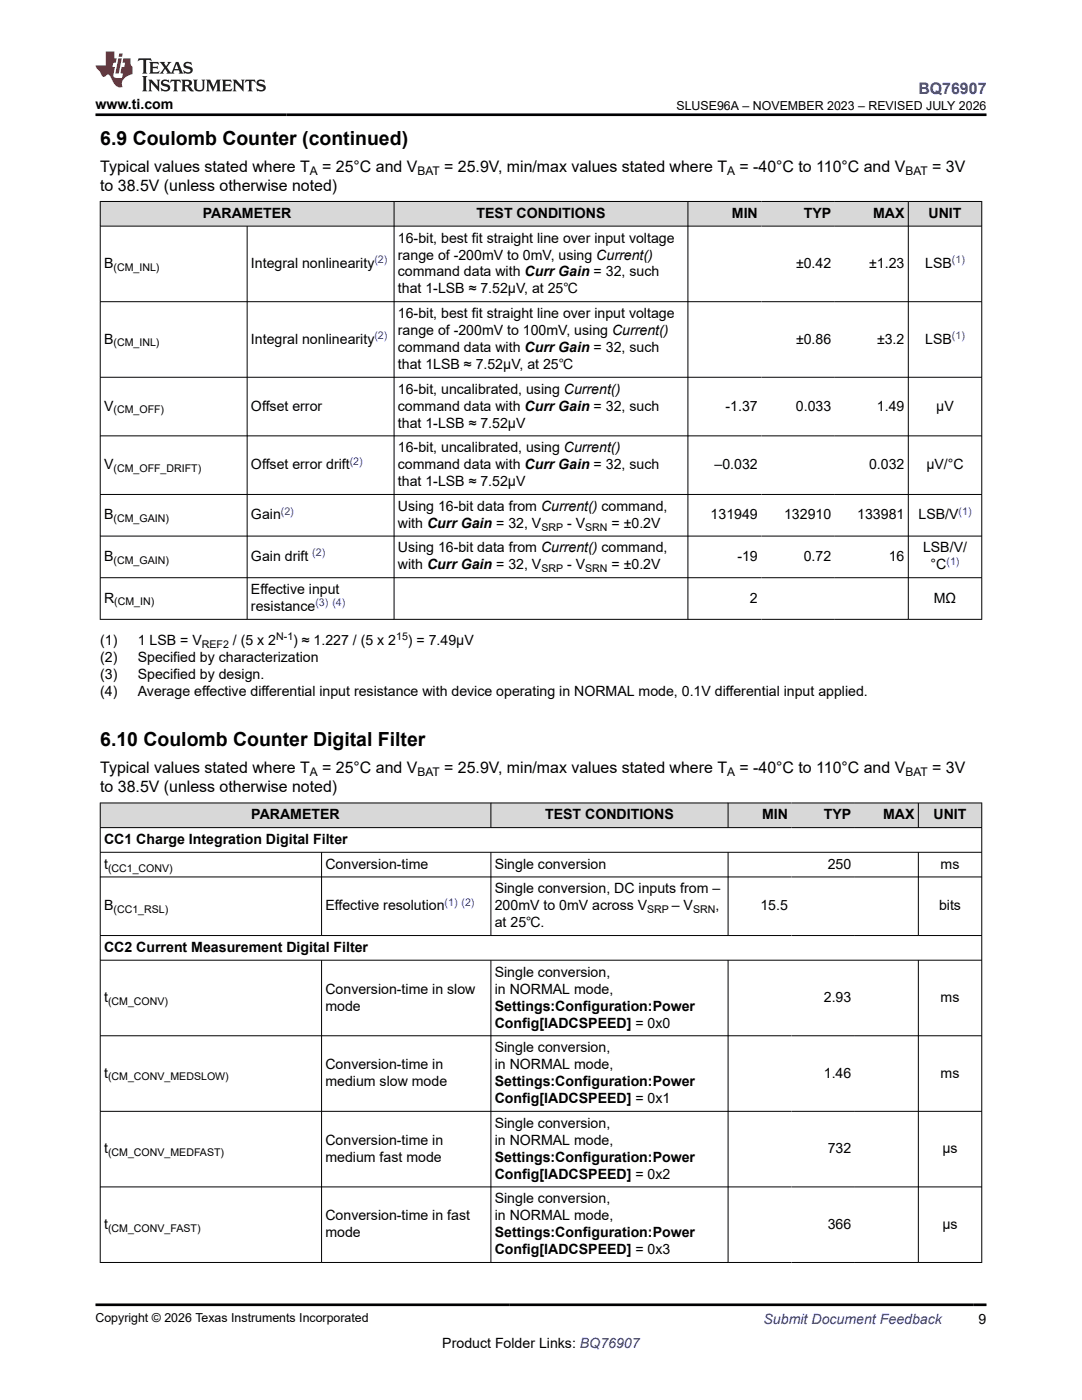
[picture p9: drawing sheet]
<svg xmlns="http://www.w3.org/2000/svg" width="216mm" height="279mm" viewBox="0 0 216 279" stroke-linecap="round" stroke-linejoin="round" font-family="sans-serif">
<defs><g id="words">
<g font-size="3.9">
<text x="20" y="28.8">6.9 Coulomb Counter (continued)</text>
<text x="20" y="148.9">6.10 Coulomb Counter Digital Filter</text>
</g>
<text font-size="3.2" fill="#00f" x="183.3" y="18.7">BQ76907</text>
<g font-size="3.2">
<text x="20" y="34.3">Typical values stated where T</text>
<text x="64.3" y="34.3">= 25°C and V</text>
<text x="88.6" y="34.3">= 25.9V, min/max values stated where T</text>
<text x="147.6" y="34.3">= -40°C to 110°C and V</text>
<text x="186" y="34.3">= 3V</text>
<text x="20" y="38.1">to 38.5V (unless otherwise noted)</text>
<text x="20" y="154.3">Typical values stated where T</text>
<text x="64.3" y="154.3">= 25°C and V</text>
<text x="88.6" y="154.3">= 25.9V, min/max values stated where T</text>
<text x="147.6" y="154.3">= -40°C to 110°C and V</text>
<text x="186" y="154.3">= 3V</text>
<text x="20" y="158.1">to 38.5V (unless otherwise noted)</text>
</g>
<g font-size="2.8">
<text x="19.1" y="21.8">www.ti.com</text>
<text x="40.5" y="43.5">PARAMETER</text>
<text x="95.1" y="43.5">TEST CONDITIONS</text>
<text x="146" y="43.5">MIN</text>
<text x="160.4" y="43.5">TYP</text>
<text x="174.2" y="43.5">MAX</text>
<text x="185.3" y="43.5">UNIT</text>
<text x="20.8" y="53.5">B</text>
<text x="50.1" y="53.5">Integral nonlinearity</text>
<text x="79.4" y="48.4">16-bit, best fit straight line over input voltage</text>
<text x="79.4" y="51.8">range of -200mV to 0mV, using Current()</text>
<text x="158.8" y="53.5">±0.42</text>
<text x="173.4" y="53.5">±1.23</text>
<text x="184.6" y="53.5">LSB</text>
<text x="79.4" y="55.2">command data with Curr Gain = 32, such</text>
<text x="79.4" y="58.6">that 1-LSB ≈ 7.52µV, at 25℃</text>
<text x="79.4" y="63.5">16-bit, best fit straight line over input voltage</text>
<text x="20.8" y="68.6">B</text>
<text x="50.1" y="68.6">Integral nonlinearity</text>
<text x="79.4" y="66.9">range of -200mV to 100mV, using Current()</text>
<text x="79.4" y="70.3">command data with Curr Gain = 32, such</text>
<text x="158.8" y="68.6">±0.86</text>
<text x="175" y="68.6">±3.2</text>
<text x="184.6" y="68.6">LSB</text>
<text x="79.4" y="73.6">that 1LSB ≈ 7.52µV, at 25℃</text>
<text x="20.8" y="82">V</text>
<text x="50.1" y="82">Offset error</text>
<text x="79.4" y="78.6">16-bit, uncalibrated, using Current()</text>
<text x="79.4" y="82">command data with Curr Gain = 32, such</text>
<text x="144.8" y="82">-1.37</text>
<text x="158.8" y="82">0.033</text>
<text x="175" y="82">1.49</text>
<text x="186.8" y="82">µV</text>
<text x="79.4" y="85.3">that 1-LSB ≈ 7.52µV</text>
<text x="20.8" y="93.6">V</text>
<text x="50.1" y="93.6">Offset error drift</text>
<text x="79.4" y="90.3">16-bit, uncalibrated, using Current()</text>
<text x="79.4" y="93.6">command data with Curr Gain = 32, such</text>
<text x="142.6" y="93.6">–0.032</text>
<text x="173.4" y="93.6">0.032</text>
<text x="184.8" y="93.6">µV/°C</text>
<text x="79.4" y="97">that 1-LSB ≈ 7.52µV</text>
<text x="79.4" y="102">Using 16-bit data from Current() command,</text>
<text x="20.8" y="103.6">B</text>
<text x="50.1" y="103.6">Gain</text>
<text x="79.4" y="105.3">with Curr Gain = 32, V</text>
<text x="113.2" y="105.3">- V</text>
<text x="122" y="105.3">= ±0.2V</text>
<text x="141.8" y="103.6">131949</text>
<text x="156.5" y="103.6">132910</text>
<text x="171.1" y="103.6">133981</text>
<text x="183.3" y="103.6">LSB/V</text>
<text x="20.8" y="112">B</text>
<text x="50.1" y="112">Gain drift</text>
<text x="79.4" y="110.3">Using 16-bit data from Current() command,</text>
<text x="79.4" y="113.6">with Curr Gain = 32, V</text>
<text x="113.2" y="113.6">- V</text>
<text x="122" y="113.6">= ±0.2V</text>
<text x="147.1" y="112">-19</text>
<text x="160.4" y="112">0.72</text>
<text x="177.3" y="112">16</text>
<text x="184.2" y="110.3">LSB/V/</text>
<text x="185.7" y="113.6">°C</text>
<text x="50.1" y="118.6">Effective input</text>
<text x="20.8" y="120.3">R</text>
<text x="50.1" y="122">resistance</text>
<text x="149.7" y="120.3">2</text>
<text x="186.3" y="120.3">MΩ</text>
<text x="20" y="128.8">(1)</text>
<text x="27.5" y="128.8">1 LSB = V</text>
<text x="46.5" y="128.8">/ (5 x 2</text>
<text x="58.5" y="128.8">) ≈ 1.227 / (5 x 2</text>
<text x="81.4" y="128.8">) = 7.49µV</text>
<text x="20" y="132.1">(2)</text>
<text x="20" y="135.5">(3)</text>
<text x="27.5" y="132.1">Specified by characterization</text>
<text x="27.5" y="135.5">Specified by design.</text>
<text x="20" y="138.9">(4)</text>
<text x="27.5" y="138.9">Average effective differential input resistance with device operating in NORMAL mode, 0.1V differential input applied.</text>
<text x="50.1" y="163.5">PARAMETER</text>
<text x="108.8" y="163.5">TEST CONDITIONS</text>
<text x="152.1" y="163.5">MIN</text>
<text x="164.4" y="163.5">TYP</text>
<text x="176.2" y="163.5">MAX</text>
<text x="186.3" y="163.5">UNIT</text>
<text x="20.8" y="168.4">CC1 Charge Integration Digital Filter</text>
<text x="20.8" y="173.4">t</text>
<text x="64.9" y="173.4">Conversion-time</text>
<text x="98.7" y="173.4">Single conversion</text>
<text x="165.2" y="173.4">250</text>
<text x="187.7" y="173.4">ms</text>
<text x="98.7" y="178.3">Single conversion, DC inputs from –</text>
<text x="20.8" y="181.7">B</text>
<text x="64.9" y="181.7">Effective resolution</text>
<text x="98.7" y="181.7">200mV to 0mV across V</text>
<text x="98.7" y="185.1">at 25℃.</text>
<text x="134.1" y="181.7">– V</text>
<text x="142.8" y="181.7">,</text>
<text x="151.7" y="181.7">15.5</text>
<text x="187.4" y="181.7">bits</text>
<text x="20.8" y="190">CC2 Current Measurement Digital Filter</text>
<text x="98.7" y="194.9">Single conversion,</text>
<text x="20.8" y="200">t</text>
<text x="64.9" y="198.3">Conversion-time in slow</text>
<text x="64.9" y="201.7">mode</text>
<text x="98.7" y="198.3">in NORMAL mode,</text>
<text x="98.7" y="201.7">Settings:Configuration:Power</text>
<text x="164.4" y="200">2.93</text>
<text x="187.7" y="200">ms</text>
<text x="98.7" y="205.1">Config[IADCSPEED] = 0x0</text>
<text x="98.7" y="210">Single conversion,</text>
<text x="20.8" y="215.1">t</text>
<text x="64.9" y="213.4">Conversion-time in</text>
<text x="98.7" y="213.4">in NORMAL mode,</text>
<text x="164.4" y="215.1">1.46</text>
<text x="187.7" y="215.1">ms</text>
<text x="64.9" y="216.8">medium slow mode</text>
<text x="98.7" y="216.8">Settings:Configuration:Power</text>
<text x="98.7" y="220.1">Config[IADCSPEED] = 0x1</text>
<text x="98.7" y="225.1">Single conversion,</text>
<text x="20.8" y="230.1">t</text>
<text x="64.9" y="228.5">Conversion-time in</text>
<text x="64.9" y="231.8">medium fast mode</text>
<text x="98.7" y="228.5">in NORMAL mode,</text>
<text x="98.7" y="231.8">Settings:Configuration:Power</text>
<text x="165.2" y="230.1">732</text>
<text x="188.1" y="230.1">µs</text>
<text x="98.7" y="235.2">Config[IADCSPEED] = 0x2</text>
<text x="20.8" y="245.2">t</text>
<text x="64.9" y="243.5">Conversion-time in fast</text>
<text x="98.7" y="240.1">Single conversion,</text>
<text x="98.7" y="243.5">in NORMAL mode,</text>
<text x="165.2" y="245.2">366</text>
<text x="188.1" y="245.2">µs</text>
<text x="64.9" y="246.9">mode</text>
<text x="98.7" y="246.9">Settings:Configuration:Power</text>
<text x="98.7" y="250.3">Config[IADCSPEED] = 0x3</text>
<text x="88.3" y="269">Product Folder Links: BQ76907</text>
<text x="195.3" y="264.2">9</text>
</g>
<text font-size="2.8" fill="#00f" x="152.4" y="264.2">Submit Document Feedback</text>
<g font-size="2.5">
<text x="135" y="21.9">SLUSE96A – NOVEMBER 2023 – REVISED JULY 2026</text>
<text x="19.1" y="263.9">Copyright © 2026 Texas Instruments Incorporated</text>
</g>
<g font-size="2.4">
<text x="61.8" y="34.9">A</text>
<text x="83.3" y="34.9">BAT</text>
<text x="145.1" y="34.9">A</text>
<text x="180.7" y="34.9">BAT</text>
<text x="61.8" y="155">A</text>
<text x="83.3" y="155">BAT</text>
<text x="145.1" y="155">A</text>
<text x="180.7" y="155">BAT</text>
</g>
<g font-size="2.1" fill="#00f">
<text x="74.7" y="52.5">(2)</text>
<text x="189.9" y="52.5">(1)</text>
<text x="74.7" y="67.6">(2)</text>
<text x="189.9" y="67.6">(1)</text>
<text x="69.8" y="92.7">(2)</text>
<text x="56" y="102.7">(2)</text>
<text x="191.3" y="102.7">(1)</text>
<text x="62.3" y="111">(2)</text>
<text x="188.9" y="112.7">(1)</text>
<text x="62.9" y="121">(3) (4)</text>
<text x="88.7" y="180.7">(1) (2)</text>
</g>
<g font-size="2.1">
<text x="22.6" y="54">(CM_INL)</text>
<text x="22.6" y="69.1">(CM_INL)</text>
<text x="22.6" y="82.5">(CM_OFF)</text>
<text x="22.6" y="94.2">(CM_OFF_DRIFT)</text>
<text x="22.6" y="104.2">(CM_GAIN)</text>
<text x="108" y="105.9">SRP</text>
<text x="116.8" y="105.9">SRN</text>
<text x="22.6" y="112.5">(CM_GAIN)</text>
<text x="108" y="114.2">SRP</text>
<text x="116.8" y="114.2">SRN</text>
<text x="22.8" y="120.8">(CM_IN)</text>
<text x="40.3" y="129.3">REF2</text>
<text x="55.1" y="127.8">N-1</text>
<text x="79" y="127.8">15</text>
<text x="21.6" y="173.9">(CC1_CONV)</text>
<text x="22.6" y="182.2">(CC1_RSL)</text>
<text x="129.1" y="182.2">SRP</text>
<text x="138.3" y="182.2">SRN</text>
<text x="21.6" y="200.5">(CM_CONV)</text>
<text x="21.6" y="215.6">(CM_CONV_MEDSLOW)</text>
<text x="21.6" y="230.7">(CM_CONV_MEDFAST)</text>
<text x="21.6" y="245.8">(CM_CONV_FAST)</text>
</g>
</g></defs>
<g fill="#d8d8d8">
<path d="M20 40.2h175.9v4.9h-175.9z" fill-rule="evenodd"/>
<path d="M20.1 40.3h58.5v4.8h-58.5z" fill-rule="evenodd"/>
<path d="M78.7 40.3h58.5v4.8h-58.5z" fill-rule="evenodd"/>
<path d="M137.3 40.3h14.6v4.8h-14.6z" fill-rule="evenodd"/>
<path d="M151.9 40.3h14.7v4.8h-14.7z" fill-rule="evenodd"/>
<path d="M166.6 40.3h14.6v4.8h-14.6z" fill-rule="evenodd"/>
<path d="M181.3 40.3h14.5v4.8h-14.5z" fill-rule="evenodd"/>
</g>
<g fill="none" stroke="#000" stroke-width=".2">
<path d="M19.9 40.2h176.1M19.9 45.1h176.1M20 40.1v83.6M49.3 45.1v78.6M78.6 40.1v83.6M137.3 40.1v83.6M181.2 40.1v83.6M195.9 40.1v83.6M19.9 60.2h176.1M19.9 75.3h176.1M19.9 87h176.1M19.9 98.7h176.1"/>
<path d="M19.9 107h176.1M19.9 115.3h176.1M19.9 123.6h176.1"/>
</g>
<g fill="#d8d8d8">
<path d="M20 160.2h175.9v5h-175.9z" fill-rule="evenodd"/>
<path d="M20.1 160.3h77.8v4.8h-77.8z" fill-rule="evenodd"/>
<path d="M98 160.3h47.2v4.8h-47.2z" fill-rule="evenodd"/>
<path d="M145.3 160.3h12.6v4.8h-12.6z" fill-rule="evenodd"/>
<path d="M157.9 160.3h12.7v4.8h-12.7z" fill-rule="evenodd"/>
<path d="M170.6 160.3h12.6v4.8h-12.6z" fill-rule="evenodd"/>
<path d="M183.3 160.3h12.5v4.8h-12.5z" fill-rule="evenodd"/>
</g>
<g fill="none" stroke="#000" stroke-width=".2">
<path d="M19.9 160.2h176.1M19.9 165.2h176.1M19.9 170.1h176.1M19.9 175h176.1M20 160.2v91.8M64.2 170.1v16.7M98 160.2v5M98 170.1v16.7M145.3 160.2v5M145.3 170.1v16.7M183.2 160.2v5M183.2 170.1v16.7"/>
<path d="M195.9 160.2v91.8M19.9 186.7h176.1M19.9 191.6h176.1M64.2 191.6v60.4M98 191.6v60.4M145.3 191.6v60.4M183.2 191.6v60.4M19.9 206.7h176.1M19.9 221.8h176.1M19.9 236.9h176.1M19.9 252h176.1"/>
</g>
<path d="M27.7 11.6l-.2 .6 .5-.2h.6v.1v2.2l-.2 .4h1l-.2-.4v-2.2v-.1h.5l.5 .2-.1-.6zM29.8 12.4l.2 .3v1.6l-.2 .4h1.9l.1-.6a1.08 1.08 0 0 1-1.3 .2v-.7h.6l.4 .2v-.7l-.4 .2h-.6v-.5l.2-.2a1 1 0 0 1 1 .3l-.1-.5zM31.8 12.4l1 1.1-1 1.2h.9l-.2-.2 .4-.8 .5 .8-.2 .2h1.6l-.2-.2 .1-.5h1l.1 .5-.1 .2h.9l-.2-.4-.8-1.9h-.5l-1 2.1-.8-1.1 .9-1h-.8l.2 .2-.5 .6-.3-.6 .1-.2zM35.2 12.8l.4 1h-.8zM36.8 12.5a.65 .65 0 0 0-.2 .7 .65 .65 0 0 0 .6 .5l.7 .1 .1 .3a.79 .79 0 0 1-.7 .4 .79 .79 0 0 1-.7-.5l.1 .7 .2-.1a.93 .93 0 0 0 1.1 0 .93 .93 0 0 0 .4-.9 1.46 1.46 0 0 0-1.2-.6l-.1-.3a1.09 1.09 0 0 1 1.2 .2l-.2-.6-.1 .1-.6-.2zM28.4 15.2l.2 .4v2.2l-.2 .4h1l-.2-.4v-2.2l.2-.4zM29.6 15.9l.2 .4v1.5l-.2 .4h.8l-.3-.4v-1.3l1.7 1.8v-2l.2-.4h-.8l.2 .2 .1 1.1-1.2-1.3zM32.3 16a.65 .65 0 0 0-.2 .8 .65 .65 0 0 0 .7 .4l.6 .2 .1 .2a.79 .79 0 0 1-.7 .4 .79 .79 0 0 1-.7-.5l.1 .7 .2-.1a.93 .93 0 0 0 1.1 .1 .93 .93 0 0 0 .4-1 1.46 1.46 0 0 0-1.2-.5l-.1-.4a1.09 1.09 0 0 1 1.2 .2l-.2-.6-.1 .1-.6-.1zM34.1 15.9l-.1 .6a.63 .63 0 0 1 .7-.3l.1 1.6-.3 .4h1l-.2-.4v-1.6a.66 .66 0 0 1 .8 .3l-.1-.6zM36.2 15.9l.2 .4v1.5l-.2 .4h.9l-.2-.2v-.7h.5l.1 .2a.79 .79 0 0 0 1.2 .6l-1-.9a.61 .61 0 0 0 .6-.6 .61 .61 0 0 0-.5-.7zM36.9 16.2h.2a.47 .47 0 0 1 .5 .1 .47 .47 0 0 1 .1 .5l-.2 .1-.6 .1zM38.5 15.9l.2 .2a2.27 2.27 0 0 0 .4 2 1.04 1.04 0 0 0 1.7-.7v-1.3l.2-.2h-.8l.2 .4v1.1a.6 .6 0 0 1-.6 .6 .6 .6 0 0 1-.6-.6v-1.1l.3-.4zM41.1 15.9l.2 .4v1.5l-.2 .4h.7l-.2-.4v-1.4l.9 1.9 .8-1.9v1.4l-.2 .4h1l-.3-.4v-1.5l.3-.4h-.8l-.7 1.5-.7-1.5zM44.3 15.9l.2 .4v1.5l-.2 .4h1.9l.1-.6a1.09 1.09 0 0 1-1.3 .2v-.7h.6l.4 .2v-.6l-.4 .2h-.6v-.6l.2-.1a1.01 1.01 0 0 1 1 .3l-.1-.6zM46.4 15.9l.3 .4v1.5l-.3 .4h.8l-.2-.4v-1.3l1.6 1.8v-2l.2-.4h-.7l.2 .2v1.1l-1.2-1.3zM49 15.9l-.1 .6a.63 .63 0 0 1 .8-.3v1.6l-.3 .4h1l-.2-.4v-1.6a.66 .66 0 0 1 .8 .3l-.1-.6zM51.4 16a.65 .65 0 0 0-.2 .8 .65 .65 0 0 0 .6 .4l.6 .2 .2 .2a.79 .79 0 0 1-.8 .4 .79 .79 0 0 1-.6-.5l.1 .7 .2-.1a.93 .93 0 0 0 1 .1 .93 .93 0 0 0 .5-1 1.46 1.46 0 0 0-1.3-.5l-.1-.4a1.09 1.09 0 0 1 1.3 .2l-.2-.6-.2 .1-.5-.1z" fill="#231f20"/>
<path d="M21.1 10.3v2.7h-2v.4l.9 1a.95 .95 0 0 0 .9 .9 .59 .59 0 0 1 .6-.4 .59 .59 0 0 1 .5 .3l.4 .8a1.59 1.59 0 0 0 2.1 1.4 1.61 1.61 0 0 1 1-2.3l1-.3-.1-1.5a1.59 1.59 0 0 1-.4-1.7h-1.4l-.2 .9h.5l-.1 .9h-.5l-.2 .9v.3l.4 .1-.2 .9h-.6a.73 .73 0 0 1-1.1-.7l.3-1.5h-.5l.2-.9h.5l.2-.9h-.5v-1.3zM23.6 11.6l-.6 3.1h.7l.6-3.1zM23.8 10.7l-.1 .6h.7l.1-.6z" fill="#ed1c24"/>
<path d="M19.1 22.9h177.8M19.1 260.4h177.8" fill="none" stroke="#000" stroke-width=".53"/>
<use href="#words"/>
</svg>
